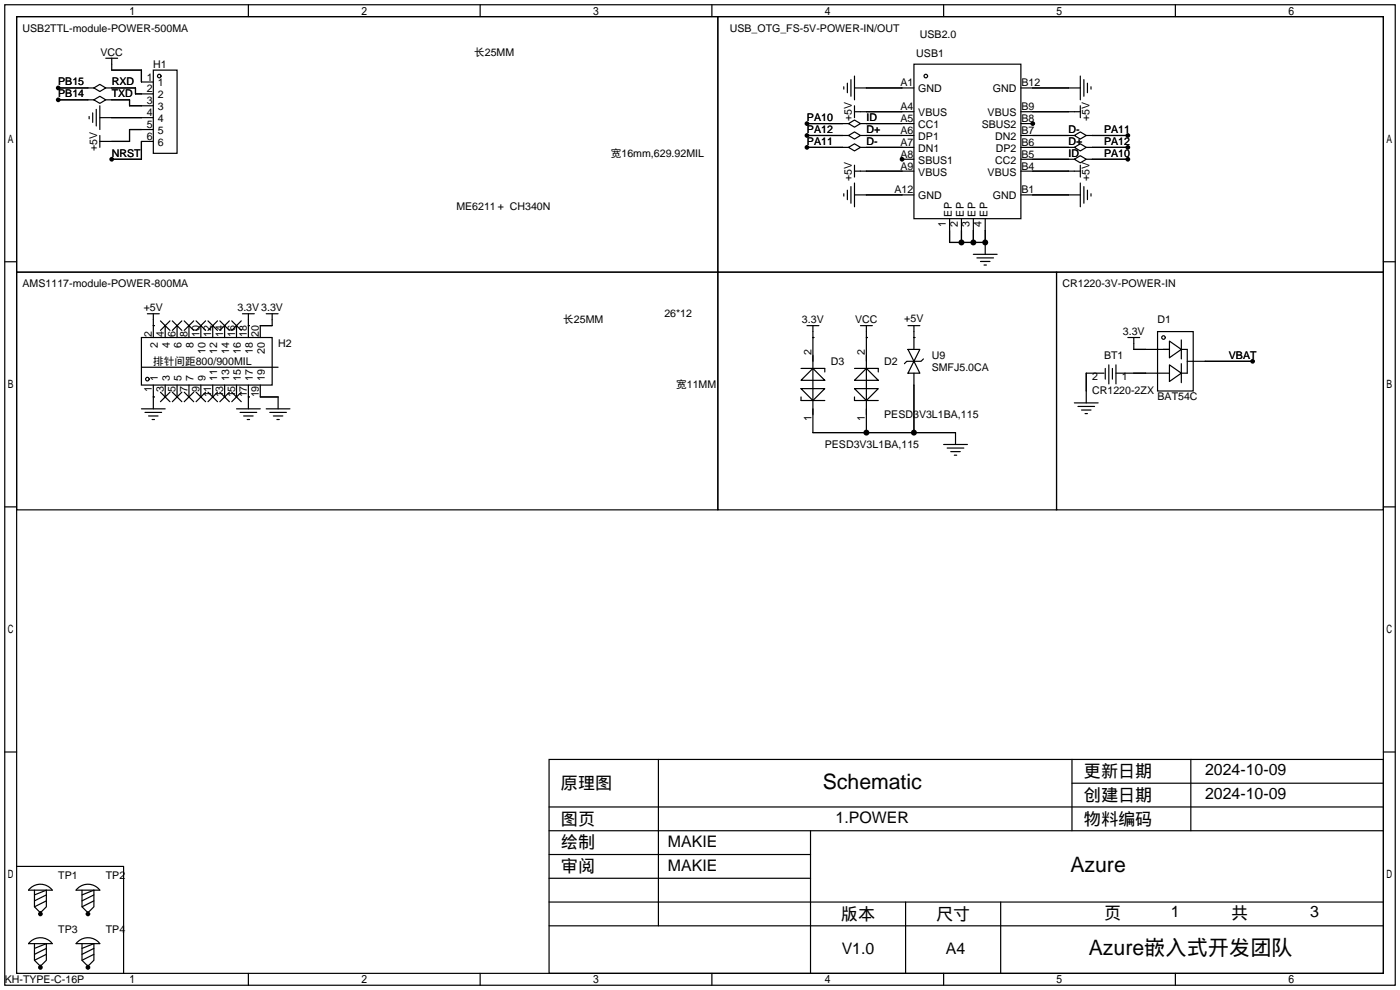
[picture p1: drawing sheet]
<svg xmlns="http://www.w3.org/2000/svg" width="299mm" height="212mm" viewBox="0 0 299 212" stroke-linecap="round" stroke-linejoin="round" font-family="sans-serif">
<defs><g id="words">
<g font-size="4.5">
<text x="175.8" y="168.6">Schematic</text>
<text x="228.8" y="186.3">Azure</text>
<text x="232.7" y="204.1">Azure嵌入式开发团队</text>
</g>
<g font-size="3.7">
<text x="231.6" y="166.1">更新日期</text>
<text x="119.9" y="168.6">原理图</text>
<text x="231.6" y="171.2">创建日期</text>
<text x="119.9" y="176.3">图页</text>
<text x="231.6" y="176.3">物料编码</text>
<text x="119.9" y="181.3">绘制</text>
<text x="119.9" y="186.4">审阅</text>
<text x="179.7" y="196.6">版本</text>
<text x="200" y="196.6">尺寸</text>
<text x="236" y="196.3">页</text>
<text x="263.1" y="196.3">共</text>
</g>
<g font-size="3.4">
<text x="257.6" y="165.7">2024-10-09</text>
<text x="257.6" y="170.8">2024-10-09</text>
<text x="178.6" y="175.9">1.POWER</text>
<text x="142.7" y="181">MAKIE</text>
<text x="142.7" y="186.1">MAKIE</text>
<text x="250.3" y="196">1</text>
<text x="280" y="196">3</text>
<text x="179.9" y="203.8">V1.0</text>
<text x="202.1" y="203.8">A4</text>
</g>
<g font-size="2.3">
<text x="4.8" y="6.8">USB2TTL-module-POWER-500MA</text>
<text x="21.5" y="11.9">VCC</text>
<text x="101.3" y="11.9">长25MM</text>
<text x="156" y="6.8">USB_OTG_FS-5V-POWER-IN/OUT</text>
<text x="196.6" y="8.1">USB2.0</text>
<text x="31.4" y="17.2">1</text>
<text x="32.8" y="14.4">H1</text>
<text x="195.8" y="12.2">USB1</text>
<text x="12.4" y="18.3">PB15</text>
<text x="12.4" y="20.8">PB14</text>
<text x="23.9" y="18.3">RXD</text>
<text x="23.9" y="20.8">TXD</text>
<text x="31.4" y="19.8">2</text>
<text x="31.4" y="22.3">3</text>
<text x="33.7" y="18.5">1</text>
<text x="33.7" y="21">2</text>
<text x="33.7" y="23.6">3</text>
<text x="192.4" y="23.6">A4</text>
<text x="192.4" y="18.5">A1</text>
<text x="196.3" y="19.8">GND</text>
<text x="212.2" y="19.8">GND</text>
<text x="218.3" y="18.5">B12</text>
<text x="218.3" y="23.6">B9</text>
<text x="31.4" y="24.8">4</text>
<text x="31.4" y="27.4">5</text>
<text x="31.4" y="29.9">6</text>
<text x="33.7" y="26.1">4</text>
<text x="33.7" y="28.6">5</text>
<text x="172.5" y="28.4">PA12</text>
<text x="172.5" y="25.9">PA10</text>
<text x="182.1" y="25.9" transform="rotate(-90 182.1 25.9)">+5V</text>
<text x="185.2" y="28.4">D+</text>
<text x="185.2" y="25.9">ID</text>
<text x="192.4" y="28.6">A6</text>
<text x="192.4" y="26.1">A5</text>
<text x="196.3" y="29.9">DP1</text>
<text x="196.3" y="27.4">CC1</text>
<text x="196.3" y="24.8">VBUS</text>
<text x="209.8" y="27.4">SBUS2</text>
<text x="211.1" y="24.8">VBUS</text>
<text x="212.7" y="29.9">DN2</text>
<text x="218.3" y="26.1">B8</text>
<text x="218.3" y="28.6">B7</text>
<text x="228.3" y="28.4">D-</text>
<text x="232.9" y="25.9" transform="rotate(-90 232.9 25.9)">+5V</text>
<text x="236" y="28.4">PA11</text>
<text x="20.8" y="32.3" transform="rotate(-90 20.8 32.3)">+5V</text>
<text x="23.9" y="33.5">NRST</text>
<text x="33.7" y="31.2">6</text>
<text x="130.6" y="33.5">宽16mm,629.92MIL</text>
<text x="172.5" y="31">PA11</text>
<text x="185.2" y="31">D-</text>
<text x="192.4" y="33.7">A8</text>
<text x="192.4" y="31.2">A7</text>
<text x="196.3" y="35">SBUS1</text>
<text x="196.3" y="32.5">DN1</text>
<text x="212.7" y="35">CC2</text>
<text x="212.8" y="32.5">DP2</text>
<text x="218.3" y="31.2">B6</text>
<text x="218.3" y="33.7">B5</text>
<text x="228.3" y="31">D+</text>
<text x="228.3" y="33.5">ID</text>
<text x="236" y="31">PA12</text>
<text x="236" y="33.5">PA10</text>
<text x="182.1" y="38.6" transform="rotate(-90 182.1 38.6)">+5V</text>
<text x="191.2" y="41.3">A12</text>
<text x="192.4" y="36.3">A9</text>
<text x="196.3" y="37.5">VBUS</text>
<text x="211.1" y="37.5">VBUS</text>
<text x="218.3" y="36.3">B4</text>
<text x="218.3" y="41.3">B1</text>
<text x="232.9" y="38.6" transform="rotate(-90 232.9 38.6)">+5V</text>
<text x="97.5" y="44.9">ME6211 + CH340N</text>
<text x="196.3" y="42.6">GND</text>
<text x="203.4" y="46.3" transform="rotate(-90 203.4 46.3)">EP</text>
<text x="206" y="46.3" transform="rotate(-90 206 46.3)">EP</text>
<text x="208.5" y="46.3" transform="rotate(-90 208.5 46.3)">EP</text>
<text x="211" y="46.3" transform="rotate(-90 211 46.3)">EP</text>
<text x="212.2" y="42.6">GND</text>
<text x="202.1" y="48.6" transform="rotate(-90 202.1 48.6)">1</text>
<text x="204.7" y="48.6" transform="rotate(-90 204.7 48.6)">2</text>
<text x="207.2" y="48.6" transform="rotate(-90 207.2 48.6)">3</text>
<text x="209.8" y="48.6" transform="rotate(-90 209.8 48.6)">4</text>
<text x="4.8" y="61.4">AMS1117-module-POWER-800MA</text>
<text x="227.1" y="61.4">CR1220-3V-POWER-IN</text>
<text x="30.7" y="66.4">+5V</text>
<text x="50.8" y="66.5">3.3V 3.3V</text>
<text x="120.4" y="69.1">长25MM</text>
<text x="142" y="67.8">26*12</text>
<text x="171.4" y="69.1">3.3V</text>
<text x="182.8" y="69.1">VCC</text>
<text x="193.3" y="68.9">+5V</text>
<text x="240" y="71.6">3.3V</text>
<text x="247.4" y="69.1">D1</text>
<text x="32.5" y="72" transform="rotate(-90 32.5 72)">2</text>
<text x="32.8" y="77.9">排针间距800/900MIL</text>
<text x="33.7" y="74.3" transform="rotate(-90 33.7 74.3)">2</text>
<text x="35" y="72" transform="rotate(-90 35 72)">4</text>
<text x="36.3" y="74.3" transform="rotate(-90 36.3 74.3)">4</text>
<text x="37.5" y="72" transform="rotate(-90 37.5 72)">6</text>
<text x="38.8" y="74.3" transform="rotate(-90 38.8 74.3)">6</text>
<text x="40.1" y="72" transform="rotate(-90 40.1 72)">8</text>
<text x="41.3" y="74.3" transform="rotate(-90 41.3 74.3)">8</text>
<text x="42.6" y="72" transform="rotate(-90 42.6 72)">10</text>
<text x="43.9" y="75.6" transform="rotate(-90 43.9 75.6)">10</text>
<text x="45.2" y="72" transform="rotate(-90 45.2 72)">12</text>
<text x="46.4" y="75.6" transform="rotate(-90 46.4 75.6)">12</text>
<text x="47.7" y="72" transform="rotate(-90 47.7 72)">14</text>
<text x="49" y="75.6" transform="rotate(-90 49 75.6)">14</text>
<text x="50.2" y="72" transform="rotate(-90 50.2 72)">16</text>
<text x="51.5" y="75.6" transform="rotate(-90 51.5 75.6)">16</text>
<text x="52.8" y="72" transform="rotate(-90 52.8 72)">18</text>
<text x="54" y="75.6" transform="rotate(-90 54 75.6)">18</text>
<text x="55.3" y="72" transform="rotate(-90 55.3 72)">20</text>
<text x="56.6" y="75.6" transform="rotate(-90 56.6 75.6)">20</text>
<text x="59.4" y="74.1">H2</text>
<text x="173.4" y="75.9" transform="rotate(-90 173.4 75.9)">2</text>
<text x="177.5" y="77.9">D3</text>
<text x="184.9" y="75.9" transform="rotate(-90 184.9 75.9)">2</text>
<text x="189" y="77.9">D2</text>
<text x="199.1" y="76.7">U9</text>
<text x="236" y="76.7">BT1</text>
<text x="262.6" y="76.7">VBAT</text>
<text x="32.5" y="83.7" transform="rotate(-90 32.5 83.7)">1</text>
<text x="33.7" y="81.4" transform="rotate(-90 33.7 81.4)">1</text>
<text x="35" y="83.7" transform="rotate(-90 35 83.7)">3</text>
<text x="36.3" y="81.4" transform="rotate(-90 36.3 81.4)">3</text>
<text x="37.5" y="83.7" transform="rotate(-90 37.5 83.7)">5</text>
<text x="38.8" y="81.4" transform="rotate(-90 38.8 81.4)">5</text>
<text x="40.1" y="83.7" transform="rotate(-90 40.1 83.7)">7</text>
<text x="41.3" y="81.4" transform="rotate(-90 41.3 81.4)">7</text>
<text x="42.6" y="83.7" transform="rotate(-90 42.6 83.7)">9</text>
<text x="43.9" y="81.4" transform="rotate(-90 43.9 81.4)">9</text>
<text x="46.4" y="81.4" transform="rotate(-90 46.4 81.4)">11</text>
<text x="49" y="81.4" transform="rotate(-90 49 81.4)">13</text>
<text x="51.5" y="81.4" transform="rotate(-90 51.5 81.4)">15</text>
<text x="54" y="81.4" transform="rotate(-90 54 81.4)">17</text>
<text x="56.6" y="81.4" transform="rotate(-90 56.6 81.4)">19</text>
<text x="144.5" y="83">宽11MM</text>
<text x="199.1" y="79.2">SMFJ5.0CA</text>
<text x="233.4" y="81.2">2</text>
<text x="239.8" y="81.2">1</text>
<text x="45.2" y="84.9" transform="rotate(-90 45.2 84.9)">11</text>
<text x="47.7" y="84.9" transform="rotate(-90 47.7 84.9)">13</text>
<text x="50.2" y="84.9" transform="rotate(-90 50.2 84.9)">15</text>
<text x="52.8" y="84.9" transform="rotate(-90 52.8 84.9)">17</text>
<text x="55.3" y="84.9" transform="rotate(-90 55.3 84.9)">19</text>
<text x="173.4" y="89.9" transform="rotate(-90 173.4 89.9)">1</text>
<text x="184.9" y="89.9" transform="rotate(-90 184.9 89.9)">1</text>
<text x="189" y="89.4">PESD3V3L1BA,115</text>
<text x="233.4" y="84.3">CR1220-2ZX</text>
<text x="247.4" y="85.6">BAT54C</text>
<text x="176.3" y="95.7">PESD3V3L1BA,115</text>
<text x="12.4" y="187.9">TP1</text>
<text x="22.6" y="187.9">TP2</text>
<text x="12.4" y="199.4">TP3</text>
<text x="22.6" y="199.4">TP4</text>
<text x="1" y="210">KH-TYPE-C-16P</text>
</g>
</g></defs>
<g fill="#000">
<circle cx="12.4" cy="18.8" r=".51"/>
<circle cx="12.4" cy="21.3" r=".51"/>
<circle cx="23.9" cy="34" r=".51"/>
<circle cx="172.5" cy="31.5" r=".51"/>
<circle cx="172.5" cy="26.4" r=".51"/>
<circle cx="172.5" cy="29" r=".51"/>
<circle cx="192.8" cy="34" r=".51"/>
<circle cx="220.7" cy="26.4" r=".51"/>
<circle cx="241" cy="31.5" r=".51"/>
<circle cx="241" cy="34" r=".51"/>
<circle cx="241" cy="29" r=".51"/>
<circle cx="205.5" cy="51.8" r=".63"/>
<circle cx="208" cy="51.8" r=".63"/>
<circle cx="210.6" cy="51.8" r=".63"/>
<circle cx="267.7" cy="77.2" r=".51"/>
<circle cx="185.2" cy="92.5" r=".63"/>
<circle cx="195.3" cy="92.5" r=".63"/>
<circle cx="8.6" cy="195.3" r=".51"/>
<circle cx="18.8" cy="195.3" r=".51"/>
<circle cx="8.6" cy="206.8" r=".51"/>
<circle cx="18.8" cy="206.8" r=".51"/>
</g>
<g fill="none" stroke="#000" stroke-width=".25">
<path d="M1 1h297.2v209.6h-297.2zM3.6 3.6h292.1v204.4h-292.1zM3.6 3.6h149.8v54.6h-149.8zM12.4 18.8h7.7M20.1 18.8l1.2-.8 1.3 .8-1.3 .8zM22.6 18.8h6.4v1.3h3.8M22.6 12.4h2.5M23.9 12.4v2.6h6.3v2.5h2.6M32.8 15h5v17.8h-5zM53.1 1v2.6M102.6 1v2.6M152.1 1v2.6"/>
<path d="M153.4 3.6h142.3v54.6h-142.3zM180.3 18.5v.6M181.1 17.8v2M181.9 17v3.6M182.6 18.8h12.7M182.6 16.3v5M195.3 13.7h22.9v33h-22.9zM201.7 1v2.6M218.2 18.8h12.7M230.9 16.3v5M231.6 17v3.6M232.4 17.8v2"/>
<path d="M233.2 18.5v.6M251.2 1v2.6M12.4 21.3h7.7M19 24.9v.5M19.8 24.1v2.1M20.1 21.3l1.2-.7 1.3 .7-1.3 .8zM20.6 23.4v3.5M21.3 25.1h11.5M21.3 22.6v5.1M21.3 29v2.5M22.6 21.3h5.1v1.3h5.1M32.8 27.7h-5.1v2.5h-6.4"/>
<path d="M32.8 30.2h-2.6v3.8h-6.3M172.5 29h8.9M172.5 31.5h8.9M172.5 26.4h8.9M181.4 29l1.2-.8 1.3 .8-1.3 .7zM181.4 31.5l1.2-.8 1.3 .8-1.3 .8zM181.4 26.4l1.2-.7 1.3 .7-1.3 .8zM181.9 39.9v3.5M182.6 23.9h12.7M182.6 36.6h12.7M182.6 22.6v2.5M182.6 35.3v2.5"/>
<path d="M182.6 39.1v5.1M183.9 29h11.4M183.9 31.5h11.4M183.9 26.4h11.4M192.8 34h2.5M218.2 34h11.4M218.2 23.9h12.7M218.2 29h11.4M218.2 31.5h11.4M218.2 36.6h12.7M218.2 26.4h2.5M229.6 31.5l1.3-.8 1.3 .8-1.3 .8z"/>
<path d="M229.6 29l1.3-.8 1.3 .8-1.3 .7zM229.6 34l1.3-.7 1.3 .7-1.3 .8zM230.9 22.6v2.5M230.9 35.3v2.5M230.9 39.1v5.1M231.6 39.9v3.5M232.2 34h8.8M232.2 29h8.8M232.2 31.5h8.8M1 55.9h2.6M3.6 58.2h149.8v50.8h-149.8zM153.4 58.2h72.4v50.8h-72.4z"/>
<path d="M180.3 41.4v.5M181.1 40.6v2.1M182.6 41.7h12.7M202.9 46.7v5.1h7.7M205.5 46.7v5.1M208 46.7v5.1M208 54.4h5.1M208.8 55.1h3.5M209.5 55.9h2.1M210.3 56.6h.5M210.6 46.7v7.7M218.2 41.7h12.7"/>
<path d="M225.8 58.2h69.9v50.8h-69.9zM232.4 40.6v2.1M233.2 41.4v.5M295.7 55.9h2.5M30.2 72.1h28v10.2h-28zM30.2 78.5h29.2M31.5 67.1h2.5M32.8 69.6h.1M32.8 67.1v5M34.3 68.6l2 2M35.3 69.6v2.5M36.3 68.6l-2 2"/>
<path d="M36.8 68.6l2.1 2M37.8 69.6v2.5M38.9 68.6l-2.1 2M39.4 68.6l2 2M40.4 69.6v2.5M41.4 68.6l-2 2M41.9 68.6l2 2M42.9 69.6v2.5M43.9 68.6l-2 2M44.4 68.6l2.1 2M45.5 69.6v2.5M46.5 68.6l-2.1 2"/>
<path d="M47 68.6l2 2M48 69.6v2.5M49 68.6l-2 2M49.5 68.6l2.1 2M50.5 69.6v2.5M51.6 68.6l-2.1 2M51.8 67.1h2.6M53.1 69.6h.1M53.1 67.1v5M56.9 67.1h2.5M58.2 67.1v2.5h-2.6v2.5M171.2 78.7h5.1v.8"/>
<path d="M172.5 69.6h2.5M173.7 72.1h.1M173.7 69.6v22.9h30.5v2.5M182.6 78.7h5.1v.8M183.9 69.6h2.5M185.2 72.1h.1M185.2 69.6v22.9M194.1 74.7h2.5l-1.3 2.5zM194.1 69.6h2.5M195.3 77.2l1.3 2.6h-2.5zM195.3 72.1h.1M195.3 69.6v5.1"/>
<path d="M195.3 79.8v12.7M197.4 76.7l-.6 .5h-3l-.5 .5M236 79.8h-3.8v6.3M236.2 78.7v2.3M237 78v4M237.7 78.7v2.3M238.5 78v4M238.5 79.8h11.4M241 72.1h2.6M242.3 72.1v2.6h7.6M247.4 70.9h7.6v12.7h-7.6zM249.9 72.9l2.6 1.8-2.6 1.8z"/>
<path d="M249.9 78l2.6 1.8-2.6 1.7zM252.5 72.6v4.1M252.5 77.7v4.1M252.5 74.7h1.2v5.1h-1.2M253.7 77.2h14M30.2 87.4h5.1M31 88.1h3.5M31.7 88.9h2.1M32.5 89.7h.5M32.8 84.8h.1M32.8 82.3v5.1M34.3 83.8l2 2.1"/>
<path d="M35.3 82.3v2.5M36.3 83.8l-2 2.1M36.8 83.8l2.1 2.1M37.8 82.3v2.5M38.9 83.8l-2.1 2.1M39.4 83.8l2 2.1M40.4 82.3v2.5M41.4 83.8l-2 2.1M41.9 83.8l2 2.1M42.9 82.3v2.5M43.9 83.8l-2 2.1M44.4 83.8l2.1 2.1"/>
<path d="M45.5 82.3v2.5M46.5 83.8l-2.1 2.1M47 83.8l2 2.1M48 82.3v2.5M49 83.8l-2 2.1M49.5 83.8l2.1 2.1M50.5 82.3v2.5M50.5 87.4h5.1M51.3 88.1h3.6M51.6 83.8l-2.1 2.1M52.1 88.9h2M52.8 89.7h.5"/>
<path d="M53.1 84.8h.1M53.1 82.3v5.1M55.6 82.3v2.5h3.8v2.6M56.9 87.4h5.1M57.7 88.1h3.5M58.4 88.9h2.1M59.2 89.7h.5M171.2 83.1h5.1l-2.6 2.5zM171.2 81.3l2.5-2.6 2.6 2.6zM171.2 84.8v.8h5.1M182.6 83.1h5.1l-2.5 2.5zM182.6 81.3l2.6-2.6 2.5 2.6z"/>
<path d="M182.6 84.8v.8h5.1M201.7 95h5.1M202.4 95.8h3.6M203.2 96.5h2M204 97.3h.5M229.6 86.1h5.1M230.4 86.9h3.5M231.1 87.6h2.1M231.9 88.4h.5M1 108.3h2.6M295.7 108.3h2.5M1 160.7h2.6"/>
<path d="M117.3 162.3h178.4v45.7h-178.4zM117.3 177.5h178.4M117.3 172.5h178.4M140.7 162.3v35.6M173.2 177.5v30.5M229.1 162.3v15.2M229.1 167.4h66.6M254.5 162.3v15.2M295.7 160.7h2.5M3.6 185.2h22.8v22.8M6.5 189.8a3.2 3.2 0 0 1 4.7 .4h-5.1zM7.4 190.2v3.6l1.2 1.3 1.3-1.3v-3.6l-2.5 1.1"/>
<path d="M8.6 194.8v.5M9.9 191.3l-2.5 1.2M9.9 192.5l-2.5 1.3M16.7 189.8a3.2 3.2 0 0 1 4.6 .4h-5zM17.5 190.2v3.6l1.3 1.3 1.3-1.3v-3.6l-2.6 1.1M18.8 194.8v.5M20.1 191.3l-2.6 1.2M20.1 192.5l-2.6 1.3M117.3 182.6h55.9M117.3 197.9h178.4M117.3 192.8h178.4M117.3 187.7h55.9"/>
<path d="M193.5 192.8v15.2M213.9 192.8v15.2M6.5 201.2a3.2 3.2 0 0 1 4.7 .5h-5.1zM7.4 201.7v3.5l1.2 1.3 1.3-1.3v-3.5l-2.5 1M8.6 206.2v.6M9.9 202.7l-2.5 1.3M9.9 204l-2.5 1.2M16.7 201.2a3.2 3.2 0 0 1 4.6 .5h-5zM17.5 201.7v3.5l1.3 1.3 1.3-1.3v-3.5l-2.6 1M18.8 206.2v.6M20.1 202.7l-2.6 1.3M20.1 204l-2.6 1.2"/>
<path d="M53.1 208v2.6M102.6 208v2.6M152.1 208v2.6M201.7 208v2.6M251.2 208v2.6"/>
<circle cx="34" cy="16.3" r=".38"/>
<circle cx="197.9" cy="16.3" r=".38"/>
<circle cx="248.7" cy="72.1" r=".38"/>
<circle cx="31.5" cy="81" r=".38"/>
</g>
<use href="#words"/>
</svg>
